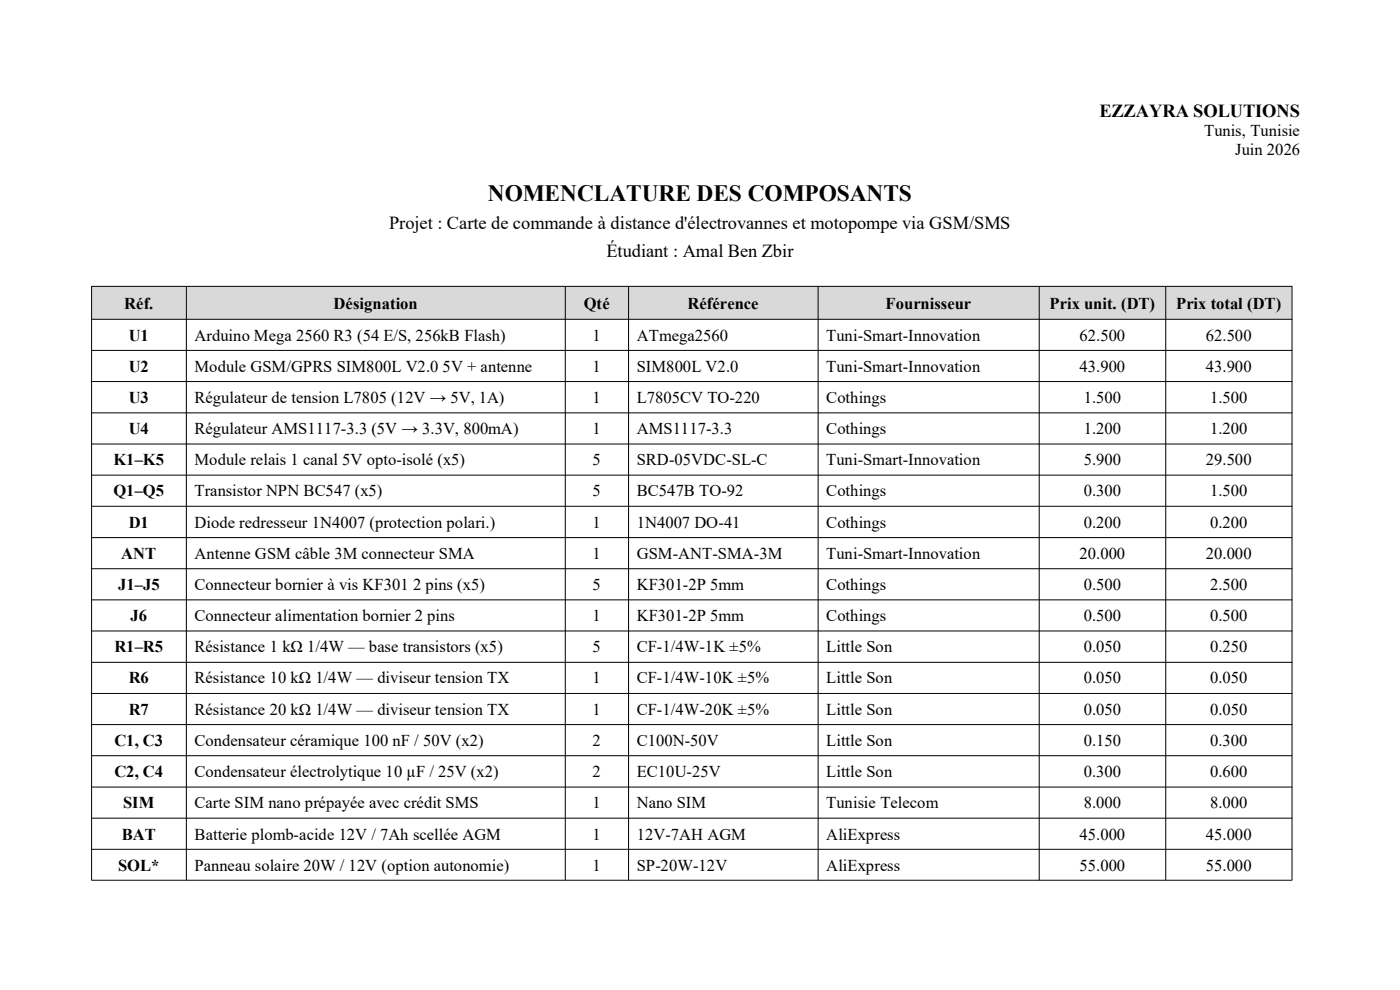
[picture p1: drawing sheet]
<svg xmlns="http://www.w3.org/2000/svg" width="297mm" height="210mm" viewBox="0 0 297 210" stroke-linecap="round" stroke-linejoin="round" font-family="sans-serif">
<defs><g id="words">
<text font-size="5" x="103.5" y="42.5">NOMENCLATURE DES COMPOSANTS</text>
<g font-size="3.9">
<text x="233.3" y="24.8">EZZAYRA SOLUTIONS</text>
<text x="82.6" y="48.6">Projet : Carte de commande à distance d'électrovannes et motopompe via GSM/SMS</text>
<text x="128.7" y="54.5">Étudiant : Amal Ben Zbir</text>
</g>
<g font-size="3.5">
<text x="255.5" y="28.9">Tunis, Tunisie</text>
<text x="262" y="32.9">Juin 2026</text>
<text x="26.4" y="65.4">Réf.</text>
<text x="70.8" y="65.4">Désignation</text>
<text x="123.9" y="65.4">Qté</text>
<text x="145.9" y="65.4">Référence</text>
<text x="187.9" y="65.4">Fournisseur</text>
<text x="222.7" y="65.4">Prix unit. (DT)</text>
<text x="249.5" y="65.4">Prix total (DT)</text>
<text x="27.3" y="72.3">U1</text>
<text x="41.3" y="72.3">Arduino Mega 2560 R3 (54 E/S, 256kB Flash)</text>
<text x="125.7" y="72.3">1</text>
<text x="135.1" y="72.3">ATmega2560</text>
<text x="175.3" y="72.3">Tuni-Smart-Innovation</text>
<text x="229" y="72.3">62.500</text>
<text x="255.8" y="72.3">62.500</text>
<text x="27.3" y="78.9">U2</text>
<text x="41.3" y="78.9">Module GSM/GPRS SIM800L V2.0 5V + antenne</text>
<text x="125.7" y="78.9">1</text>
<text x="135.1" y="78.9">SIM800L V2.0</text>
<text x="175.3" y="78.9">Tuni-Smart-Innovation</text>
<text x="229" y="78.9">43.900</text>
<text x="255.8" y="78.9">43.900</text>
<text x="27.3" y="85.5">U3</text>
<text x="41.3" y="85.5">Régulateur de tension L7805 (12V → 5V, 1A)</text>
<text x="125.7" y="85.5">1</text>
<text x="135.1" y="85.5">L7805CV TO-220</text>
<text x="175.3" y="85.5">Cothings</text>
<text x="229.9" y="85.5">1.500</text>
<text x="256.7" y="85.5">1.500</text>
<text x="27.3" y="92.1">U4</text>
<text x="41.3" y="92.1">Régulateur AMS1117-3.3 (5V → 3.3V, 800mA)</text>
<text x="125.7" y="92.1">1</text>
<text x="135.1" y="92.1">AMS1117-3.3</text>
<text x="175.3" y="92.1">Cothings</text>
<text x="229.9" y="92.1">1.200</text>
<text x="256.7" y="92.1">1.200</text>
<text x="24" y="98.7">K1–K5</text>
<text x="41.3" y="98.7">Module relais 1 canal 5V opto-isolé (x5)</text>
<text x="125.7" y="98.7">5</text>
<text x="135.1" y="98.7">SRD-05VDC-SL-C</text>
<text x="175.3" y="98.7">Tuni-Smart-Innovation</text>
<text x="229.9" y="98.7">5.900</text>
<text x="255.8" y="98.7">29.500</text>
<text x="24" y="105.3">Q1–Q5</text>
<text x="41.3" y="105.3">Transistor NPN BC547 (x5)</text>
<text x="125.7" y="105.3">5</text>
<text x="135.1" y="105.3">BC547B TO-92</text>
<text x="175.3" y="105.3">Cothings</text>
<text x="229.9" y="105.3">0.300</text>
<text x="256.7" y="105.3">1.500</text>
<text x="27.3" y="111.9">D1</text>
<text x="41.3" y="111.9">Diode redresseur 1N4007 (protection polari.)</text>
<text x="125.7" y="111.9">1</text>
<text x="135.1" y="111.9">1N4007 DO-41</text>
<text x="175.3" y="111.9">Cothings</text>
<text x="229.9" y="111.9">0.200</text>
<text x="256.7" y="111.9">0.200</text>
<text x="25.7" y="118.5">ANT</text>
<text x="41.3" y="118.5">Antenne GSM câble 3M connecteur SMA</text>
<text x="125.7" y="118.5">1</text>
<text x="135.1" y="118.5">GSM-ANT-SMA-3M</text>
<text x="175.3" y="118.5">Tuni-Smart-Innovation</text>
<text x="229" y="118.5">20.000</text>
<text x="255.8" y="118.5">20.000</text>
<text x="25.1" y="125.2">J1–J5</text>
<text x="41.3" y="125.2">Connecteur bornier à vis KF301 2 pins (x5)</text>
<text x="125.7" y="125.2">5</text>
<text x="135.1" y="125.2">KF301-2P 5mm</text>
<text x="175.3" y="125.2">Cothings</text>
<text x="229.9" y="125.2">0.500</text>
<text x="256.7" y="125.2">2.500</text>
<text x="27.7" y="131.8">J6</text>
<text x="41.3" y="131.8">Connecteur alimentation bornier 2 pins</text>
<text x="125.7" y="131.8">1</text>
<text x="135.1" y="131.8">KF301-2P 5mm</text>
<text x="175.3" y="131.8">Cothings</text>
<text x="229.9" y="131.8">0.500</text>
<text x="256.7" y="131.8">0.500</text>
<text x="24.3" y="138.4">R1–R5</text>
<text x="41.3" y="138.4">Résistance 1 kΩ 1/4W — base transistors (x5)</text>
<text x="125.7" y="138.4">5</text>
<text x="135.1" y="138.4">CF-1/4W-1K ±5%</text>
<text x="175.3" y="138.4">Little Son</text>
<text x="229.9" y="138.4">0.050</text>
<text x="256.7" y="138.4">0.250</text>
<text x="27.3" y="145">R6</text>
<text x="41.3" y="145">Résistance 10 kΩ 1/4W — diviseur tension TX</text>
<text x="125.7" y="145">1</text>
<text x="135.1" y="145">CF-1/4W-10K ±5%</text>
<text x="175.3" y="145">Little Son</text>
<text x="229.9" y="145">0.050</text>
<text x="256.7" y="145">0.050</text>
<text x="27.3" y="151.6">R7</text>
<text x="41.3" y="151.6">Résistance 20 kΩ 1/4W — diviseur tension TX</text>
<text x="125.7" y="151.6">1</text>
<text x="135.1" y="151.6">CF-1/4W-20K ±5%</text>
<text x="175.3" y="151.6">Little Son</text>
<text x="229.9" y="151.6">0.050</text>
<text x="256.7" y="151.6">0.050</text>
<text x="24.3" y="158.2">C1, C3</text>
<text x="41.3" y="158.2">Condensateur céramique 100 nF / 50V (x2)</text>
<text x="125.7" y="158.2">2</text>
<text x="135.1" y="158.2">C100N-50V</text>
<text x="175.3" y="158.2">Little Son</text>
<text x="229.9" y="158.2">0.150</text>
<text x="256.7" y="158.2">0.300</text>
<text x="24.3" y="164.8">C2, C4</text>
<text x="41.3" y="164.8">Condensateur électrolytique 10 µF / 25V (x2)</text>
<text x="125.7" y="164.8">2</text>
<text x="135.1" y="164.8">EC10U-25V</text>
<text x="175.3" y="164.8">Little Son</text>
<text x="229.9" y="164.8">0.300</text>
<text x="256.7" y="164.8">0.600</text>
<text x="26.1" y="171.5">SIM</text>
<text x="41.3" y="171.5">Carte SIM nano prépayée avec crédit SMS</text>
<text x="125.7" y="171.5">1</text>
<text x="135.1" y="171.5">Nano SIM</text>
<text x="175.3" y="171.5">Tunisie Telecom</text>
<text x="229.9" y="171.5">8.000</text>
<text x="256.7" y="171.5">8.000</text>
<text x="25.8" y="178.1">BAT</text>
<text x="41.3" y="178.1">Batterie plomb-acide 12V / 7Ah scellée AGM</text>
<text x="125.7" y="178.1">1</text>
<text x="135.1" y="178.1">12V-7AH AGM</text>
<text x="175.3" y="178.1">AliExpress</text>
<text x="229" y="178.1">45.000</text>
<text x="255.8" y="178.1">45.000</text>
<text x="25.1" y="184.7">SOL*</text>
<text x="41.3" y="184.7">Panneau solaire 20W / 12V (option autonomie)</text>
<text x="125.7" y="184.7">1</text>
<text x="135.1" y="184.7">SP-20W-12V</text>
<text x="175.3" y="184.7">AliExpress</text>
<text x="229" y="184.7">55.000</text>
<text x="255.8" y="184.7">55.000</text>
</g>
</g></defs>
<g fill="#d9d9d9">
<path d="M19.4 60.7h20.1v6.9h-20.1z"/>
<path d="M39.5 60.7h80.4v6.9h-80.4z"/>
<path d="M119.9 60.7h13.4v6.9h-13.4z"/>
<path d="M133.3 60.7h40.3v6.9h-40.3z"/>
<path d="M173.6 60.7h46.9v6.9h-46.9z"/>
<path d="M220.5 60.7h26.8v6.9h-26.8z"/>
<path d="M247.3 60.7h26.8v6.9h-26.8z"/>
</g>
<g fill="none" stroke="#000" stroke-width=".21">
<path d="M19.4 67.7h254.8M19.4 74.3h254.8M39.5 60.7v126M119.9 60.7v126M133.3 60.7v126M173.6 60.7v126M220.5 60.7v126M247.3 60.7v126M274.1 60.7v126M274.2 60.7h-254.8v126M19.4 80.9h254.8M19.4 87.6h254.8"/>
<path d="M19.4 94.2h254.8M19.4 100.8h254.8M19.4 107.4h254.8M19.4 114h254.8M19.4 120.6h254.8M19.4 127.3h254.8M19.4 133.9h254.8M19.4 140.5h254.8M19.4 147.1h254.8M19.4 153.7h254.8M19.4 160.3h254.8M19.4 167h254.8"/>
<path d="M19.4 173.6h254.8M19.4 180.2h254.8M19.4 186.7h254.8"/>
</g>
<use href="#words"/>
</svg>
